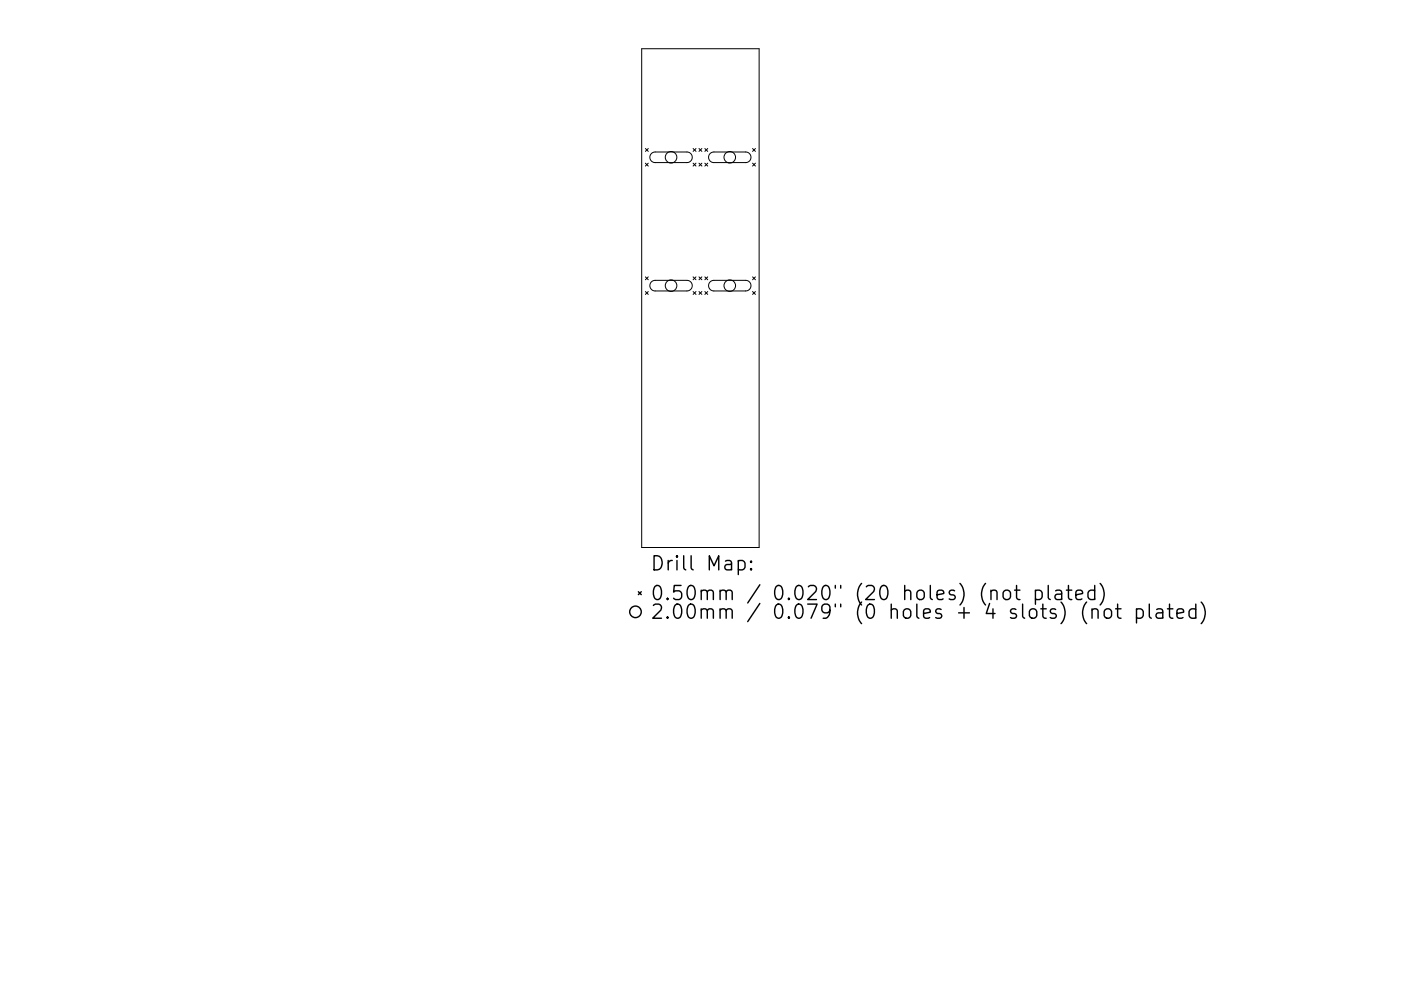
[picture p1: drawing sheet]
<svg xmlns="http://www.w3.org/2000/svg" width="297mm" height="210mm" viewBox="0 0 297 210" stroke-linecap="round" stroke-linejoin="round" font-family="sans-serif">
<defs><g id="words">
<g font-size="4.2">
<text x="138" y="121.1">Drill Map:</text>
<text x="138" y="127.4">0.50mm / 0.020&quot; (20 holes) (not plated)</text>
<text x="138" y="131.3">2.00mm / 0.079&quot; (0 holes + 4 slots) (not plated)</text>
</g>
</g></defs>
<g fill="none" stroke="#000" stroke-width=".21">
<path d="M136.1 10.3h24.9v105.9h-24.9zM136.8 31.5l.6 .6M136.8 34.6l.6 .6M137.4 31.5l-.6 .6M137.4 34.6l-.6 .6M138.1 32.6l.8-.4h6.7a1.13 1.13 0 0 1 1.2 1.2 1.13 1.13 0 0 1-1.2 1.1h-6.7a1.13 1.13 0 0 1-1-.7 1.13 1.13 0 0 1 .2-1.2zM146.9 31.5l.7 .6M146.9 34.6l.7 .6M147.6 31.5l-.7 .6M147.6 34.6l-.7 .6M148.2 31.5l.6 .6M148.2 34.6l.6 .6"/>
<path d="M148.8 31.5l-.6 .6M148.8 34.6l-.6 .6M149.4 31.5l.7 .6M149.4 34.6l.7 .6M150.1 31.5l-.7 .6M150.1 34.6l-.7 .6M150.6 32.6l.8-.4h6.7a1.13 1.13 0 0 1 1.1 1.2 1.13 1.13 0 0 1-1.1 1.1h-6.7a1.13 1.13 0 0 1-1.1-.7 1.13 1.13 0 0 1 .3-1.2zM159.6 31.5l.6 .6M159.6 34.6l.6 .6M160.2 31.5l-.6 .6M160.2 34.6l-.6 .6M136.8 58.7l.6 .7"/>
<path d="M137.4 58.7l-.6 .7M138.1 59.8l.8-.3h6.7a1.13 1.13 0 0 1 1.2 1.1 1.13 1.13 0 0 1-1.2 1.1h-6.7a1.13 1.13 0 0 1-1-.7 1.13 1.13 0 0 1 .2-1.2zM146.9 58.7l.7 .7M147.6 58.7l-.7 .7M148.2 58.7l.6 .7M148.8 58.7l-.6 .7M149.4 58.7l.7 .7M150.1 58.7l-.7 .7M150.6 59.8l.8-.3h6.7a1.13 1.13 0 0 1 1.1 1.1 1.13 1.13 0 0 1-1.1 1.1h-6.7a1.13 1.13 0 0 1-1.1-.7 1.13 1.13 0 0 1 .3-1.2zM159.6 58.7l.6 .7M160.2 58.7l-.6 .7M136.8 61.9l.6 .6"/>
<path d="M137.4 61.9l-.6 .6M146.9 61.9l.7 .6M147.6 61.9l-.7 .6M148.2 61.9l.6 .6M148.8 61.9l-.6 .6M149.4 61.9l.7 .6M150.1 61.9l-.7 .6M159.6 61.9l.6 .6M160.2 61.9l-.6 .6"/>
<circle cx="142.3" cy="33.4" r="1.23"/>
<circle cx="154.7" cy="33.4" r="1.23"/>
<circle cx="142.3" cy="60.6" r="1.23"/>
<circle cx="154.7" cy="60.6" r="1.23"/>
</g>
<g fill="none" stroke="#000" stroke-width=".3">
<path d="M156.5 119.1l.9-.2 .6 .6v.8l-.3 .5-.3 .1-.9-.1M159.2 119.1l.2 .1-.2 .1-.1-.1 .1-.1v.2M135.3 125.5l.7 .7M136 125.5l-.7 .7M159.2 120.6l.2 .2-.2 .1-.1-.1 .1-.2v.3M213 125.4a.81 .81 0 0 1 1.2 .4v.8a.81 .81 0 0 1-.7 .6 .81 .81 0 0 1-.8-.6v-.8zM215.1 125.2h1.1M215.5 124.2v2.6l.2 .3 .5 .1M219.5 125.4l.9-.2 .6 .6v.8l-.3 .5-.3 .1-.9-.1M219.5 125.2v3M222.2 124.2v2.6l.5 .4M223.8 125.4l.3-.2 .9 .2 .1 .2v1.6"/>
<path d="M225.1 125.9l-1 .2a.59 .59 0 0 0-.4 .5 .59 .59 0 0 0 .4 .6l1-.1M226.1 125.2h1.1M226.5 124.2v2.6l.2 .3 .5 .1M228.1 126.2l1.4-.3-.1-.5-.9-.2-.4 .4v1.2l.1 .3 .3 .1 .9-.1M230.4 127.7a3.4 3.4 0 0 0 0 4.6M231.5 129.5a.74 .74 0 0 1 1.3 .1v1.6M231.5 129.2v2M232.1 125.4l-.9-.2-.5 .6v.8l.3 .5 .2 .1 .9-.1M232.1 124.2v3M233.2 123.8a3.4 3.4 0 0 1 0 4.6M234.4 129.3a.81 .81 0 0 1 1.3 .4v.9a.81 .81 0 0 1-.8 .6 .81 .81 0 0 1-.8-.6v-.9zM236.5 129.2h1.2"/>
<path d="M237 128.2v2.5l.1 .3 .6 .2M241 129.3l.8-.1 .6 .5v.9l-.3 .4-.3 .2-.8-.2M241 129.2v3M243.7 128.2v2.5l.4 .5M245.2 129.3l.3-.1 .9 .1 .1 .3v1.6M246.5 129.9l-1 .1a.59 .59 0 0 0-.4 .6 .59 .59 0 0 0 .4 .6l1-.2M247.5 129.2h1.2M248 128.2v2.5l.1 .3 .6 .2M249.5 130.2l1.5-.3-.2-.6-.8-.1-.5 .4v1.1l.2 .3 .3 .2 .8-.2M253.5 129.3l-.8-.1-.6 .5v.9l.3 .4 .3 .2 .8-.2M253.5 128.2v3M254.7 127.7a3.4 3.4 0 0 1 0 4.6"/>
<circle cx="134.7" cy="129.8" r="1.23"/>
</g>
<use href="#words"/>
</svg>
